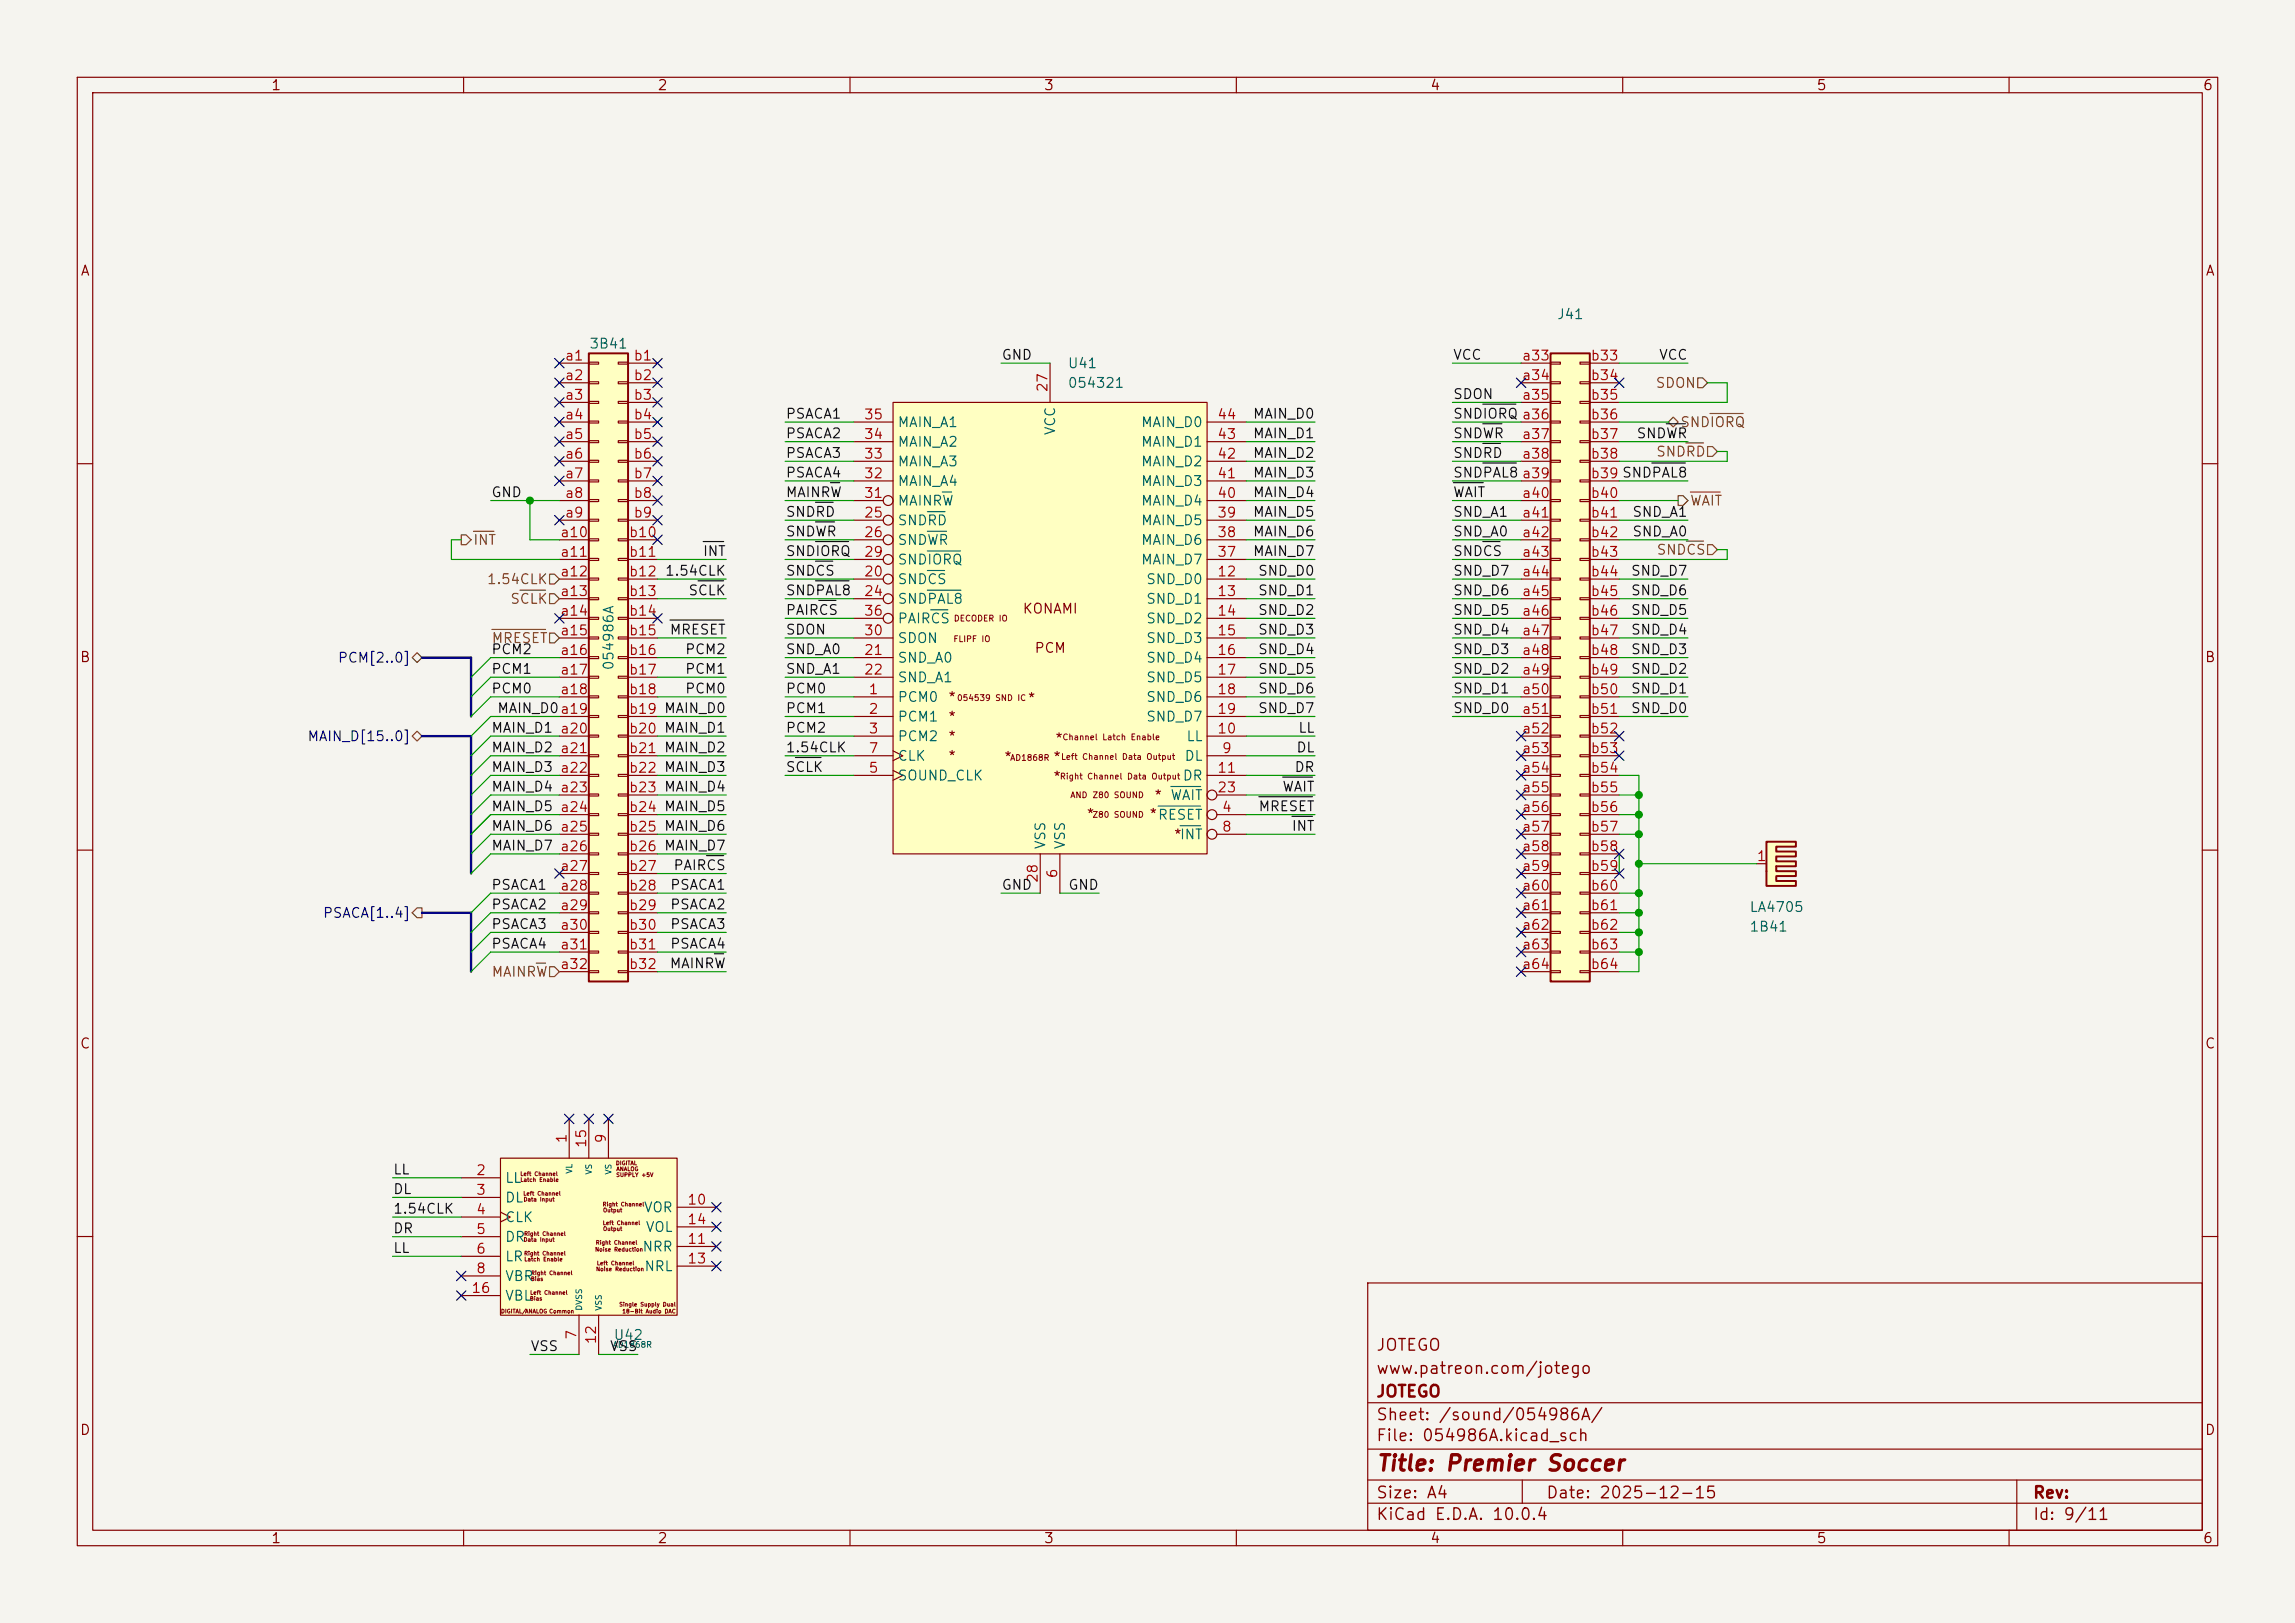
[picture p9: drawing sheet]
<svg xmlns="http://www.w3.org/2000/svg" width="297mm" height="210mm" viewBox="0 0 297 210" stroke-linecap="round" stroke-linejoin="round" font-family="sans-serif">
<defs><g id="words">
<text font-size="2" fill="#840000" x="178" y="190.8">Title: Premier Soccer</text>
<g font-size="1.5" fill="#840000">
<text x="178" y="178.2">www.patreon.com/jotego</text>
<text x="178" y="175.2">JOTEGO</text>
<text x="178" y="184.2">Sheet: /sound/054986A/</text>
<text x="178" y="181.2">JOTEGO</text>
<text x="178" y="186.9">File: 054986A.kicad_sch</text>
<text x="178" y="197.1">KiCad E.D.A. 10.0.4</text>
<text x="178" y="194.3">Size: A4</text>
<text x="200" y="194.3">Date: 2025-12-15</text>
<text x="263" y="194.3">Rev:</text>
<text x="263" y="197.1">Id: 9/11</text>
</g>
<g font-size="1.3" fill="#840000">
<text x="35" y="12">1</text>
<text x="85" y="12">2</text>
<text x="135" y="12">3</text>
<text x="185" y="12">4</text>
<text x="235" y="12">5</text>
<text x="285" y="12">6</text>
<text x="10.3" y="36">A</text>
<text x="285.3" y="36">A</text>
<text x="132.3" y="79.7">KONAMI</text>
<text x="10.3" y="86">B</text>
<text x="133.8" y="84.8">PCM</text>
<text x="285.3" y="86">B</text>
<text x="122.6" y="91.1">*</text>
<text x="122.6" y="93.7">*</text>
<text x="132.9" y="91.3">*</text>
<text x="122.6" y="96.2">*</text>
<text x="122.6" y="98.8">*</text>
<text x="129.8" y="98.9">*</text>
<text x="136.2" y="98.9">*</text>
<text x="136.2" y="101.4">*</text>
<text x="136.4" y="96.5">*</text>
<text x="140.5" y="106.3">*</text>
<text x="148.6" y="106.3">*RESET</text>
<text x="149.3" y="103.8">*</text>
<text x="151.8" y="108.9">*INT</text>
<text x="10.3" y="136">C</text>
<text x="285.3" y="136">C</text>
<text x="10.3" y="186">D</text>
<text x="285.3" y="186">D</text>
<text x="35" y="200">1</text>
<text x="85" y="200">2</text>
<text x="135" y="200">3</text>
<text x="185" y="200">4</text>
<text x="235" y="200">5</text>
<text x="285" y="200">6</text>
</g>
<g font-size="1.3" fill="#006464">
<text x="201.4" y="41.6">J41</text>
<text x="76.2" y="45.4">3B41</text>
<text x="138.1" y="48">U41</text>
<text x="138.1" y="50.5">054321</text>
<text x="116.1" y="58.1">MAIN_A2</text>
<text x="116.1" y="55.6">MAIN_A1</text>
<text x="136.9" y="56.4" transform="rotate(-90 136.9 56.4)">VCC</text>
<text x="147.6" y="58.1">MAIN_D1</text>
<text x="147.6" y="55.6">MAIN_D0</text>
<text x="116.1" y="65.7">MAINRW</text>
<text x="116.1" y="63.2">MAIN_A4</text>
<text x="116.1" y="60.7">MAIN_A3</text>
<text x="147.6" y="65.7">MAIN_D4</text>
<text x="147.6" y="63.2">MAIN_D3</text>
<text x="147.6" y="60.7">MAIN_D2</text>
<text x="116.1" y="68.3">SNDRD</text>
<text x="116.1" y="70.8">SNDWR</text>
<text x="147.6" y="70.8">MAIN_D6</text>
<text x="147.6" y="68.3">MAIN_D5</text>
<text x="116.1" y="75.9">SNDCS</text>
<text x="116.1" y="73.4">SNDIORQ</text>
<text x="147.6" y="73.4">MAIN_D7</text>
<text x="148.2" y="75.9">SND_D0</text>
<text x="116.1" y="78.4">SNDPAL8</text>
<text x="116.1" y="83.5">SDON</text>
<text x="116.1" y="81">PAIRCS</text>
<text x="148.2" y="78.4">SND_D1</text>
<text x="148.2" y="81">SND_D2</text>
<text x="148.2" y="83.5">SND_D3</text>
<text x="79.7" y="86.8" transform="rotate(-90 79.7 86.8)">054986A</text>
<text x="116.1" y="86.1">SND_A0</text>
<text x="116.1" y="88.6">SND_A1</text>
<text x="148.2" y="86.1">SND_D4</text>
<text x="148.2" y="88.6">SND_D5</text>
<text x="116.1" y="91.1">PCM0</text>
<text x="116.1" y="93.7">PCM1</text>
<text x="148.2" y="91.1">SND_D6</text>
<text x="148.2" y="93.7">SND_D7</text>
<text x="116.1" y="96.2">PCM2</text>
<text x="116.1" y="101.3">SOUND_CLK</text>
<text x="116.1" y="98.8">CLK</text>
<text x="153" y="101.3">DR</text>
<text x="153.2" y="98.8">DL</text>
<text x="153.4" y="96.2">LL</text>
<text x="151.4" y="103.8">WAIT</text>
<text x="135.6" y="110" transform="rotate(-90 135.6 110)">VSS</text>
<text x="138.1" y="110" transform="rotate(-90 138.1 110)">VSS</text>
<text x="226.3" y="118.3">LA4705</text>
<text x="226.3" y="120.9">1B41</text>
<text x="65.3" y="153.4">LL</text>
<text x="65.3" y="155.9">DL</text>
<text x="65.3" y="158.5">CLK</text>
<text x="65.3" y="161">DR</text>
<text x="83.2" y="157.2">VOR</text>
<text x="83.5" y="159.7">VOL</text>
<text x="65.3" y="163.5">LR</text>
<text x="65.3" y="166.1">VBR</text>
<text x="83" y="162.3">NRR</text>
<text x="83.3" y="164.8">NRL</text>
<text x="65.3" y="168.6">VBL</text>
<text x="79.3" y="173.7">U42</text>
</g>
<g font-size="1.3" fill="#a90000">
<text x="73" y="47">a1</text>
<text x="81.9" y="47">b1</text>
<text x="196.9" y="47">a33</text>
<text x="205.8" y="47">b33</text>
<text x="73" y="49.5">a2</text>
<text x="73" y="52">a3</text>
<text x="81.9" y="49.5">b2</text>
<text x="81.9" y="52">b3</text>
<text x="135.9" y="50.8" transform="rotate(-90 135.9 50.8)">27</text>
<text x="196.9" y="49.5">a34</text>
<text x="196.9" y="52">a35</text>
<text x="205.8" y="49.5">b34</text>
<text x="205.8" y="52">b35</text>
<text x="73" y="54.6">a4</text>
<text x="73" y="57.1">a5</text>
<text x="73" y="59.7">a6</text>
<text x="81.9" y="54.6">b4</text>
<text x="81.9" y="57.1">b5</text>
<text x="81.9" y="59.7">b6</text>
<text x="111.7" y="59.7">33</text>
<text x="111.7" y="57.1">34</text>
<text x="111.7" y="54.6">35</text>
<text x="157.4" y="59.7">42</text>
<text x="157.4" y="57.1">43</text>
<text x="157.4" y="54.6">44</text>
<text x="196.9" y="57.1">a37</text>
<text x="196.9" y="59.7">a38</text>
<text x="205.8" y="54.6">b36</text>
<text x="205.8" y="57.1">b37</text>
<text x="205.8" y="59.7">b38</text>
<text x="73" y="62.2">a7</text>
<text x="73" y="64.7">a8</text>
<text x="81.9" y="62.2">b7</text>
<text x="81.9" y="64.7">b8</text>
<text x="111.7" y="64.7">31</text>
<text x="111.7" y="62.2">32</text>
<text x="157.4" y="64.7">40</text>
<text x="157.4" y="62.2">41</text>
<text x="196.9" y="64.7">a40</text>
<text x="205.8" y="62.2">b39 SNDPAL8</text>
<text x="205.8" y="64.7">b40</text>
<text x="72.4" y="69.8">a10</text>
<text x="73" y="67.3">a9</text>
<text x="81.3" y="69.8">b10</text>
<text x="81.9" y="67.3">b9</text>
<text x="111.7" y="67.3">25</text>
<text x="111.7" y="69.8">26</text>
<text x="157.4" y="69.8">38</text>
<text x="157.4" y="67.3">39</text>
<text x="196.9" y="67.3">a41</text>
<text x="196.9" y="69.8">a42</text>
<text x="205.8" y="67.3">b41</text>
<text x="205.8" y="69.8">b42</text>
<text x="72.4" y="72.4">a11</text>
<text x="72.4" y="74.9">a12</text>
<text x="72.4" y="77.4">a13</text>
<text x="81.3" y="72.4">b11</text>
<text x="81.3" y="74.9">b12</text>
<text x="81.3" y="77.4">b13</text>
<text x="111.7" y="74.9">20</text>
<text x="111.7" y="77.4">24</text>
<text x="111.7" y="72.4">29</text>
<text x="157.4" y="74.9">12</text>
<text x="157.4" y="77.4">13</text>
<text x="157.4" y="72.4">37</text>
<text x="196.9" y="72.4">a43</text>
<text x="196.9" y="74.9">a44</text>
<text x="196.9" y="77.4">a45</text>
<text x="205.8" y="72.4">b43</text>
<text x="205.8" y="74.9">b44</text>
<text x="205.8" y="77.4">b45</text>
<text x="72.4" y="80">a14</text>
<text x="72.4" y="82.5">a15</text>
<text x="81.3" y="80">b14</text>
<text x="81.3" y="82.5">b15</text>
<text x="111.7" y="82.5">30</text>
<text x="111.7" y="80">36</text>
<text x="157.4" y="80">14</text>
<text x="157.4" y="82.5">15</text>
<text x="196.9" y="80">a46</text>
<text x="196.9" y="82.5">a47</text>
<text x="205.8" y="80">b46</text>
<text x="205.8" y="82.5">b47</text>
<text x="72.4" y="85.1">a16</text>
<text x="72.4" y="87.6">a17</text>
<text x="81.3" y="85.1">b16</text>
<text x="81.3" y="87.6">b17</text>
<text x="111.7" y="85.1">21</text>
<text x="111.7" y="87.6">22</text>
<text x="157.4" y="85.1">16</text>
<text x="157.4" y="87.6">17</text>
<text x="196.9" y="85.1">a48</text>
<text x="196.9" y="87.6">a49</text>
<text x="205.8" y="85.1">b48</text>
<text x="205.8" y="87.6">b49</text>
<text x="72.4" y="90.1">a18</text>
<text x="81.3" y="90.1">b18</text>
<text x="81.3" y="92.7">b19 MAIN_D0</text>
<text x="81.3" y="95.2">b20 MAIN_D1</text>
<text x="112.3" y="90.1">1</text>
<text x="112.3" y="92.7">2</text>
<text x="112.3" y="95.2">3</text>
<text x="157.4" y="95.2">10</text>
<text x="157.4" y="90.1">18</text>
<text x="157.4" y="92.7">19</text>
<text x="196.9" y="90.1">a50</text>
<text x="196.9" y="92.7">a51</text>
<text x="196.9" y="95.2">a52</text>
<text x="205.8" y="90.1">b50</text>
<text x="205.8" y="92.7">b51</text>
<text x="205.8" y="95.2">b52</text>
<text x="81.3" y="97.8">b21 MAIN_D2</text>
<text x="81.3" y="100.3">b22 MAIN_D3</text>
<text x="112.3" y="100.3">5</text>
<text x="112.3" y="97.8">7</text>
<text x="157.4" y="100.3">11</text>
<text x="158" y="97.8">9</text>
<text x="196.9" y="97.8">a53</text>
<text x="196.9" y="100.3">a54</text>
<text x="205.8" y="97.8">b53</text>
<text x="205.8" y="100.3">b54</text>
<text x="81.3" y="102.8">b23 MAIN_D4</text>
<text x="81.3" y="105.4">b24 MAIN_D5</text>
<text x="81.3" y="107.9">b25 MAIN_D6</text>
<text x="157.4" y="102.8">23</text>
<text x="158" y="105.4">4</text>
<text x="158" y="107.9">8</text>
<text x="196.9" y="102.8">a55</text>
<text x="196.9" y="105.4">a56</text>
<text x="196.9" y="107.9">a57</text>
<text x="205.8" y="102.8">b55</text>
<text x="205.8" y="105.4">b56</text>
<text x="205.8" y="107.9">b57</text>
<text x="72.4" y="113">a27</text>
<text x="81.3" y="110.5">b26 MAIN_D7</text>
<text x="81.3" y="113">b27</text>
<text x="137.1" y="113.7" transform="rotate(-90 137.1 113.7)">6</text>
<text x="196.9" y="110.5">a58</text>
<text x="196.9" y="113">a59</text>
<text x="205.8" y="110.5">b58</text>
<text x="205.8" y="113">b59</text>
<text x="227.3" y="111.7">1</text>
<text x="72.4" y="115.5">a28</text>
<text x="72.4" y="118.1">a29</text>
<text x="81.3" y="115.5">b28</text>
<text x="81.3" y="118.1">b29</text>
<text x="134.6" y="114.3" transform="rotate(-90 134.6 114.3)">28</text>
<text x="196.9" y="115.5">a60</text>
<text x="196.9" y="118.1">a61</text>
<text x="205.8" y="115.5">b60</text>
<text x="205.8" y="118.1">b61</text>
<text x="72.4" y="120.6">a30</text>
<text x="72.4" y="123.2">a31</text>
<text x="72.4" y="125.7">a32</text>
<text x="81.3" y="120.6">b30</text>
<text x="81.3" y="123.2">b31</text>
<text x="81.3" y="125.7">b32</text>
<text x="196.9" y="120.6">a62</text>
<text x="196.9" y="123.2">a63</text>
<text x="196.9" y="125.7">a64</text>
<text x="205.8" y="120.6">b62</text>
<text x="205.8" y="123.2">b63</text>
<text x="205.8" y="125.7">b64</text>
<text x="73.6" y="148" transform="rotate(-90 73.6 148)">1</text>
<text x="76.2" y="148.6" transform="rotate(-90 76.2 148.6)">15</text>
<text x="78.7" y="148" transform="rotate(-90 78.7 148)">9</text>
<text x="61.5" y="152.4">2</text>
<text x="61.5" y="154.9">3</text>
<text x="61.5" y="157.5">4</text>
<text x="61.5" y="160">5</text>
<text x="88.9" y="156.2">10</text>
<text x="88.9" y="161.3">11</text>
<text x="88.9" y="158.7">14</text>
<text x="60.9" y="167.6">16</text>
<text x="61.5" y="162.5">6</text>
<text x="61.5" y="165.1">8</text>
<text x="88.9" y="163.8">13</text>
<text x="74.9" y="173.4" transform="rotate(-90 74.9 173.4)">7</text>
<text x="77.4" y="174" transform="rotate(-90 77.4 174)">12</text>
</g>
<g font-size="1.3" fill="#0f0f0f">
<text x="129.5" y="46.9">GND</text>
<text x="188" y="46.9">VCC</text>
<text x="214.6" y="46.9">VCC</text>
<text x="188" y="51.9">SDON</text>
<text x="101.6" y="54.5">PSACA1</text>
<text x="101.6" y="59.6">PSACA3</text>
<text x="101.6" y="57">PSACA2</text>
<text x="162.1" y="57">MAIN_D1</text>
<text x="162.1" y="59.6">MAIN_D2</text>
<text x="162.1" y="54.5">MAIN_D0</text>
<text x="188" y="59.6">SNDRD</text>
<text x="188" y="54.5">SNDIORQ a36</text>
<text x="188" y="57">SNDWR</text>
<text x="211.7" y="57">SNDWR</text>
<text x="63.5" y="64.6">GND</text>
<text x="101.6" y="64.6">MAINRW</text>
<text x="101.6" y="62.1">PSACA4</text>
<text x="162.1" y="62.1">MAIN_D3</text>
<text x="162.1" y="64.6">MAIN_D4</text>
<text x="188" y="62.1">SNDPAL8 a39</text>
<text x="188" y="64.6">WAIT</text>
<text x="101.6" y="69.7">SNDWR</text>
<text x="101.6" y="67.2">SNDRD</text>
<text x="162.1" y="69.7">MAIN_D6</text>
<text x="162.1" y="67.2">MAIN_D5</text>
<text x="188" y="69.7">SND_A0</text>
<text x="188" y="67.2">SND_A1</text>
<text x="211.2" y="67.2">SND_A1</text>
<text x="211.2" y="69.7">SND_A0</text>
<text x="86" y="74.8">1.54CLK</text>
<text x="89" y="77.3">SCLK</text>
<text x="90.9" y="72.3">INT</text>
<text x="101.6" y="77.3">SNDPAL8</text>
<text x="101.6" y="72.3">SNDIORQ</text>
<text x="101.6" y="74.8">SNDCS</text>
<text x="162.1" y="72.3">MAIN_D7</text>
<text x="162.7" y="77.3">SND_D1</text>
<text x="162.7" y="74.8">SND_D0</text>
<text x="188" y="77.3">SND_D6</text>
<text x="188" y="72.3">SNDCS</text>
<text x="188" y="74.8">SND_D7</text>
<text x="211" y="74.8">SND_D7</text>
<text x="211" y="77.3">SND_D6</text>
<text x="86.6" y="82.4">MRESET</text>
<text x="101.6" y="79.9">PAIRCS</text>
<text x="101.6" y="82.4">SDON</text>
<text x="162.7" y="79.9">SND_D2</text>
<text x="162.7" y="82.4">SND_D3</text>
<text x="188" y="79.9">SND_D5</text>
<text x="188" y="82.4">SND_D4</text>
<text x="211" y="79.9">SND_D5</text>
<text x="211" y="82.4">SND_D4</text>
<text x="63.5" y="85">PCM2</text>
<text x="63.5" y="87.5">PCM1</text>
<text x="88.6" y="85">PCM2</text>
<text x="88.6" y="87.5">PCM1</text>
<text x="101.6" y="87.5">SND_A1</text>
<text x="101.6" y="85">SND_A0</text>
<text x="162.7" y="85">SND_D4</text>
<text x="162.7" y="87.5">SND_D5</text>
<text x="188" y="85">SND_D3</text>
<text x="188" y="87.5">SND_D2</text>
<text x="211" y="85">SND_D3</text>
<text x="211" y="87.5">SND_D2</text>
<text x="63.5" y="95.1">MAIN_D1 a20</text>
<text x="63.5" y="90">PCM0</text>
<text x="64.3" y="92.6">MAIN_D0a19</text>
<text x="88.6" y="90">PCM0</text>
<text x="101.6" y="95.1">PCM2</text>
<text x="101.6" y="92.6">PCM1</text>
<text x="101.6" y="90">PCM0</text>
<text x="162.7" y="92.6">SND_D7</text>
<text x="162.7" y="90">SND_D6</text>
<text x="167.9" y="95.1">LL</text>
<text x="188" y="92.6">SND_D0</text>
<text x="188" y="90">SND_D1</text>
<text x="211" y="90">SND_D1</text>
<text x="211" y="92.6">SND_D0</text>
<text x="63.5" y="100.2">MAIN_D3 a22</text>
<text x="63.5" y="97.7">MAIN_D2 a21</text>
<text x="101.6" y="97.7">1.54CLK</text>
<text x="101.6" y="100.2">SCLK</text>
<text x="167.4" y="100.2">DR</text>
<text x="167.7" y="97.7">DL</text>
<text x="63.5" y="105.3">MAIN_D5 a24</text>
<text x="63.5" y="107.8">MAIN_D6 a25</text>
<text x="63.5" y="102.7">MAIN_D4 a23</text>
<text x="162.8" y="105.3">MRESET</text>
<text x="165.9" y="102.7">WAIT</text>
<text x="167.1" y="107.8">INT</text>
<text x="63.5" y="110.4">MAIN_D7 a26</text>
<text x="87.1" y="112.9">PAIRCS</text>
<text x="63.5" y="118">PSACA2</text>
<text x="63.5" y="115.4">PSACA1</text>
<text x="86.6" y="118">PSACA2</text>
<text x="86.6" y="115.4">PSACA1</text>
<text x="129.5" y="115.4">GND</text>
<text x="138.2" y="115.4">GND</text>
<text x="63.5" y="123.1">PSACA4</text>
<text x="63.5" y="120.5">PSACA3</text>
<text x="86.6" y="125.6">MAINRW</text>
<text x="86.6" y="120.5">PSACA3</text>
<text x="86.6" y="123.1">PSACA4</text>
<text x="50.8" y="154.8">DL</text>
<text x="50.8" y="152.3">LL</text>
<text x="50.8" y="159.9">DR</text>
<text x="50.8" y="157.4">1.54CLK</text>
<text x="50.8" y="162.4">LL</text>
<text x="68.6" y="175.1">VSS</text>
<text x="78.8" y="175.1">VSS</text>
</g>
<g font-size="1.3" fill="#725600">
<text x="214.2" y="50.5">SDON</text>
<text x="214.2" y="59.4">SNDRD</text>
<text x="217.4" y="55.6">SNDIORQ</text>
<text x="218.6" y="65.7">WAIT</text>
<text x="61.2" y="70.8">INT</text>
<text x="62.9" y="75.9">1.54CLK</text>
<text x="214.3" y="72.1">SNDCS</text>
<text x="63.5" y="83.5">MRESET</text>
<text x="65.9" y="78.4">SCLK</text>
<text x="63.5" y="126.7">MAINRW</text>
</g>
<g font-size="1.3" fill="#000084">
<text x="43.6" y="86.1">PCM[2..0]</text>
<text x="39.7" y="96.2">MAIN_D[15..0]</text>
<text x="41.7" y="119.1">PSACA[1..4]</text>
</g>
<g font-size=".8" fill="#840000">
<text x="123.3" y="83.3">FLIPF IO</text>
<text x="123.4" y="80.6">DECODER IO</text>
<text x="123.8" y="90.9">054539 SND IC</text>
<text x="137.4" y="96">Channel Latch Enable</text>
<text x="130.7" y="98.6">AD1868R</text>
<text x="137.1" y="101">Right Channel Data Output</text>
<text x="137.2" y="98.5">Left Channel Data Output</text>
<text x="138.4" y="103.5">AND Z80 SOUND</text>
<text x="141.3" y="106">Z80 SOUND</text>
</g>
<g font-size=".8" fill="#006464">
<text x="74.2" y="151.9" transform="rotate(-90 74.2 151.9)">VL</text>
<text x="76.8" y="152.1" transform="rotate(-90 76.8 152.1)">VS</text>
<text x="79.3" y="152.1" transform="rotate(-90 79.3 152.1)">VS</text>
<text x="75.5" y="169.7" transform="rotate(-90 75.5 169.7)">DVSS</text>
<text x="78.1" y="169.7" transform="rotate(-90 78.1 169.7)">VSS</text>
<text x="79.2" y="174.6">AD1868R</text>
</g>
<g font-size=".5" fill="#840000">
<text x="67.3" y="152.3">Left Channel</text>
<text x="67.3" y="153">Latch Enable</text>
<text x="67.7" y="154.8">Left Channel</text>
<text x="67.7" y="155.6">Data Input</text>
<text x="79.6" y="150.9">DIGITAL</text>
<text x="79.7" y="152.4">SUPPLY +5V</text>
<text x="79.7" y="151.6">ANALOG</text>
<text x="67.7" y="160.8">Data Input</text>
<text x="67.8" y="160">Right Channel</text>
<text x="77" y="161.2">Right Channel</text>
<text x="77.9" y="156.2">Right Channel</text>
<text x="77.9" y="158.6">Left Channel</text>
<text x="78" y="157">Output</text>
<text x="78" y="159.4">Output</text>
<text x="67.8" y="162.6">Right Channel</text>
<text x="67.8" y="163.3">Latch Enable</text>
<text x="68.5" y="167.6">Left Channel</text>
<text x="68.6" y="165.9">Bias</text>
<text x="68.7" y="165.1">Right Channel</text>
<text x="77" y="162.1">Noise Reduction</text>
<text x="77.1" y="164.6">Noise Reduction</text>
<text x="77.2" y="163.8">Left Channel</text>
<text x="64.8" y="170.1">DIGITAL/ANALOG Common</text>
<text x="68.5" y="168.4">Bias</text>
<text x="80.1" y="169.2">Single Supply Dual</text>
<text x="80.5" y="170.1">18-Bit Audio DAC</text>
</g>
</g></defs>
<path d="M0 0h297v210h-297z" fill="#f5f4ef" stroke="#f5f4ef" stroke-width=".13"/>
<g fill="none" stroke="#840000" stroke-width=".15">
<path d="M10 10h277v190h-277zM12 12h273v186h-273zM60 10v2M110 10v2M160 10v2M210 10v2M260 10v2M10 60h2M285 60h2M10 110h2M285 110h2M10 160h2"/>
<path d="M177 166h108v32h-108zM285 160h2M60 198v2M110 198v2M160 198v2M177 194.5h108M177 191.5h108M177 187.5h108M177 181.5h108M197 191.5v3M210 198v2M260 198v2"/>
<path d="M261 191.5v6.5"/>
</g>
<path d="M115.6 52.1h40.6v58.4h-40.6z" fill="#ffffc2"/>
<g fill="none" stroke="#840000" stroke-width=".15">
<path d="M110.5 59.7h5.1M110.5 57.2h5.1M110.5 54.6h5.1M115.6 52.1h40.6v58.4h-40.6zM135.9 47v5.1M156.2 59.7h5.1M156.2 57.2h5.1M156.2 54.6h5.1M110.5 74.9h3.8M110.5 77.5h3.8M110.5 67.3h3.8M110.5 69.9h3.8"/>
<path d="M110.5 72.4h3.8M110.5 64.8h3.8M110.5 62.2h5.1M156.2 74.9h5.1M156.2 77.5h5.1M156.2 67.3h5.1M156.2 69.9h5.1M156.2 72.4h5.1M156.2 64.8h5.1M156.2 62.2h5.1M110.5 90.2h5.1M110.5 92.7h5.1"/>
<path d="M110.5 95.3h5.1M110.5 97.8h5.1M110.5 80h3.8M110.5 82.6h5.1M110.5 85.1h5.1M110.5 87.6h5.1M115.6 99.7l1.2 .6-1.2 .7M115.6 97.2l1.2 .6-1.2 .6M156.2 90.2h5.1M156.2 92.7h5.1M156.2 95.3h5.1M156.2 97.8h5.1"/>
<path d="M156.2 80h5.1M156.2 82.6h5.1M156.2 85.1h5.1M156.2 87.6h5.1M110.5 100.3h5.1M134.6 110.5v5.1M137.2 110.5v5.1M156.2 100.3h5.1M157.5 105.4h3.8M157.5 108h3.8M157.5 102.9h3.8"/>
<circle cx="114.9" cy="67.3" r=".63"/>
<circle cx="114.9" cy="69.8" r=".63"/>
<circle cx="114.9" cy="74.9" r=".63"/>
<circle cx="114.9" cy="64.8" r=".63"/>
<circle cx="114.9" cy="72.4" r=".63"/>
<circle cx="114.9" cy="77.5" r=".63"/>
<circle cx="114.9" cy="80" r=".63"/>
<circle cx="156.8" cy="102.9" r=".63"/>
<circle cx="156.8" cy="107.9" r=".63"/>
<circle cx="156.8" cy="105.4" r=".63"/>
</g>
<path d="M120 73.8h2.2M120 76.4h4.4M120 66.2h2.3M120 68.7h2.5M120 71.3h4.3M120.4 78.9h2.3M122 63.7h1.1M149.9 104.3h5.5M151.5 101.8h3.9M152.7 106.8h2.7" fill="none" stroke="#006464" stroke-width=".15"/>
<path d="M200.7 45.7h5v81.3h-5z" fill="#ffffc2"/>
<path d="M200.7 45.7h5v81.3h-5z" fill="none" stroke="#840000" stroke-width=".25"/>
<g fill="none" stroke="#840000" stroke-width=".15">
<path d="M196.8 47h3.9M196.8 49.5h3.9M196.8 52.1h3.9M196.8 54.6h3.9M196.8 57.2h3.9M196.8 59.7h3.9M200.7 46.9h1.2v.2h-1.2zM200.7 49.4h1.2v.3h-1.2zM200.7 51.9h1.2v.3h-1.2zM200.7 54.5h1.2v.2h-1.2zM200.7 57h1.2v.3h-1.2zM200.7 59.6h1.2v.2h-1.2z"/>
<path d="M204.5 46.9h1.2v.2h-1.2zM204.5 49.4h1.2v.3h-1.2zM204.5 51.9h1.2v.3h-1.2zM204.5 54.5h1.2v.2h-1.2zM204.5 57h1.2v.3h-1.2zM204.5 59.6h1.2v.2h-1.2zM205.7 47h3.8M205.7 49.5h3.8M205.7 52.1h3.8M205.7 54.6h3.8M205.7 57.2h3.8M205.7 59.7h3.8"/>
<path d="M196.8 62.2h3.9M196.8 64.8h3.9M196.8 67.3h3.9M196.8 69.9h3.9M196.8 72.4h3.9M196.8 74.9h3.9M196.8 77.5h3.9M200.7 62.1h1.2v.3h-1.2zM200.7 64.6h1.2v.3h-1.2zM200.7 67.2h1.2v.2h-1.2zM200.7 69.7h1.2v.3h-1.2zM200.7 72.3h1.2v.2h-1.2z"/>
<path d="M200.7 74.8h1.2v.3h-1.2zM200.7 77.3h1.2v.3h-1.2zM200.7 79.9h1.2v.2h-1.2zM204.5 62.1h1.2v.3h-1.2zM204.5 64.6h1.2v.3h-1.2zM204.5 67.2h1.2v.2h-1.2zM204.5 69.7h1.2v.3h-1.2zM204.5 72.3h1.2v.2h-1.2zM204.5 74.8h1.2v.3h-1.2zM204.5 77.3h1.2v.3h-1.2zM204.5 79.9h1.2v.2h-1.2zM205.7 62.2h3.8"/>
<path d="M205.7 64.8h3.8M205.7 67.3h3.8M205.7 69.9h3.8M205.7 72.4h3.8M205.7 74.9h3.8M205.7 77.5h3.8M196.8 80h3.9M196.8 82.6h3.9M196.8 85.1h3.9M196.8 87.6h3.9M196.8 90.2h3.9M196.8 92.7h3.9"/>
<path d="M196.8 95.3h3.9M196.8 97.8h3.9M200.7 82.4h1.2v.3h-1.2zM200.7 85h1.2v.2h-1.2zM200.7 87.5h1.2v.3h-1.2zM200.7 90h1.2v.3h-1.2zM200.7 92.6h1.2v.2h-1.2zM200.7 95.1h1.2v.3h-1.2zM200.7 97.7h1.2v.2h-1.2zM204.5 82.4h1.2v.3h-1.2zM204.5 85h1.2v.2h-1.2zM204.5 87.5h1.2v.3h-1.2z"/>
<path d="M204.5 90h1.2v.3h-1.2zM204.5 92.6h1.2v.2h-1.2zM204.5 95.1h1.2v.3h-1.2zM204.5 97.7h1.2v.2h-1.2zM205.7 80h3.8M205.7 82.6h3.8M205.7 85.1h3.8M205.7 87.6h3.8M205.7 90.2h3.8M205.7 92.7h3.8M205.7 95.3h3.8M205.7 97.8h3.8"/>
<path d="M196.8 100.3h3.9M196.8 102.9h3.9M196.8 105.4h3.9M196.8 108h3.9M196.8 110.5h3.9M196.8 113h3.9M196.8 115.6h3.9M196.8 118.1h3.9M200.7 100.2h1.2v.3h-1.2zM200.7 102.7h1.2v.3h-1.2zM200.7 105.3h1.2v.2h-1.2zM200.7 107.8h1.2v.3h-1.2z"/>
<path d="M200.7 110.4h1.2v.2h-1.2zM200.7 112.9h1.2v.3h-1.2zM200.7 115.4h1.2v.3h-1.2zM200.7 118h1.2v.2h-1.2zM204.5 100.2h1.2v.3h-1.2zM204.5 102.7h1.2v.3h-1.2zM204.5 105.3h1.2v.2h-1.2zM204.5 107.8h1.2v.3h-1.2zM204.5 110.4h1.2v.2h-1.2zM204.5 112.9h1.2v.3h-1.2zM204.5 115.4h1.2v.3h-1.2zM204.5 118h1.2v.2h-1.2z"/>
<path d="M205.7 100.3h3.8M205.7 102.9h3.8M205.7 105.4h3.8M205.7 108h3.8M205.7 110.5h3.8M205.7 113h3.8M205.7 115.6h3.8M205.7 118.1h3.8M196.8 120.7h3.9M196.8 123.2h3.9M196.8 125.7h3.9M200.7 120.5h1.2v.3h-1.2z"/>
<path d="M200.7 123.1h1.2v.2h-1.2zM200.7 125.6h1.2v.3h-1.2zM204.5 120.5h1.2v.3h-1.2zM204.5 123.1h1.2v.2h-1.2zM204.5 125.6h1.2v.3h-1.2zM205.7 120.7h3.8M205.7 123.2h3.8M205.7 125.7h3.8"/>
</g>
<g fill="#ffffc2">
<path d="M228.6 112.7l1.3-.6v.6h2.5v.7h-2.5v.6h2.5v.6h-3.8z"/>
<path d="M228.6 108.9h3.8v.7h-2.5v.6h2.5v.6h-2.5v.7h2.5v.6h-2.5l-1.3 .6z"/>
</g>
<path d="M228.6 108.9h3.8v.7h-2.5v.6h2.5v.6h-2.5v.7h2.5v.6h-2.5v.6h2.5v.7h-2.5v.6h2.5v.6h-3.8z" fill="none" stroke="#840000" stroke-width=".25"/>
<path d="M227.3 111.8h1.3" fill="none" stroke="#840000" stroke-width=".15"/>
<path d="M76.2 45.7h5.1v81.3h-5.1z" fill="#ffffc2"/>
<path d="M76.2 45.7h5.1v81.3h-5.1z" fill="none" stroke="#840000" stroke-width=".25"/>
<g fill="none" stroke="#840000" stroke-width=".15">
<path d="M72.4 47h3.8M72.4 49.5h3.8M72.4 52.1h3.8M72.4 54.6h3.8M72.4 57.2h3.8M72.4 59.7h3.8M76.2 46.9h1.3v.2h-1.3zM76.2 49.4h1.3v.3h-1.3zM76.2 51.9h1.3v.3h-1.3zM76.2 54.5h1.3v.2h-1.3zM76.2 57h1.3v.3h-1.3zM76.2 59.6h1.3v.2h-1.3z"/>
<path d="M80 46.9h1.3v.2h-1.3zM80 49.4h1.3v.3h-1.3zM80 51.9h1.3v.3h-1.3zM80 54.5h1.3v.2h-1.3zM80 57h1.3v.3h-1.3zM80 59.6h1.3v.2h-1.3zM81.3 47h3.8M81.3 49.5h3.8M81.3 52.1h3.8M81.3 54.6h3.8M81.3 57.2h3.8M81.3 59.7h3.8"/>
<path d="M72.4 62.2h3.8M72.4 64.8h3.8M72.4 67.3h3.8M72.4 69.9h3.8M72.4 72.4h3.8M72.4 74.9h3.8M72.4 77.5h3.8M76.2 62.1h1.3v.3h-1.3zM76.2 64.6h1.3v.3h-1.3zM76.2 67.2h1.3v.2h-1.3zM76.2 69.7h1.3v.3h-1.3zM76.2 72.3h1.3v.2h-1.3z"/>
<path d="M76.2 74.8h1.3v.3h-1.3zM76.2 77.3h1.3v.3h-1.3zM76.2 79.9h1.3v.2h-1.3zM80 62.1h1.3v.3h-1.3zM80 64.6h1.3v.3h-1.3zM80 67.2h1.3v.2h-1.3zM80 69.7h1.3v.3h-1.3zM80 72.3h1.3v.2h-1.3zM80 74.8h1.3v.3h-1.3zM80 77.3h1.3v.3h-1.3zM80 79.9h1.3v.2h-1.3zM81.3 62.2h3.8"/>
<path d="M81.3 64.8h3.8M81.3 67.3h3.8M81.3 69.9h3.8M81.3 72.4h3.8M81.3 74.9h3.8M81.3 77.5h3.8M72.4 80h3.8M72.4 82.6h3.8M72.4 85.1h3.8M72.4 87.6h3.8M72.4 90.2h3.8M72.4 92.7h3.8"/>
<path d="M72.4 95.3h3.8M72.4 97.8h3.8M76.2 82.4h1.3v.3h-1.3zM76.2 85h1.3v.2h-1.3zM76.2 87.5h1.3v.3h-1.3zM76.2 90h1.3v.3h-1.3zM76.2 92.6h1.3v.2h-1.3zM76.2 95.1h1.3v.3h-1.3zM76.2 97.7h1.3v.2h-1.3zM80 82.4h1.3v.3h-1.3zM80 85h1.3v.2h-1.3zM80 87.5h1.3v.3h-1.3z"/>
<path d="M80 90h1.3v.3h-1.3zM80 92.6h1.3v.2h-1.3zM80 95.1h1.3v.3h-1.3zM80 97.7h1.3v.2h-1.3zM81.3 80h3.8M81.3 82.6h3.8M81.3 85.1h3.8M81.3 87.6h3.8M81.3 90.2h3.8M81.3 92.7h3.8M81.3 95.3h3.8M81.3 97.8h3.8"/>
<path d="M72.4 100.3h3.8M72.4 102.9h3.8M72.4 105.4h3.8M72.4 108h3.8M72.4 110.5h3.8M72.4 113h3.8M72.4 115.6h3.8M72.4 118.1h3.8M76.2 100.2h1.3v.3h-1.3zM76.2 102.7h1.3v.3h-1.3zM76.2 105.3h1.3v.2h-1.3zM76.2 107.8h1.3v.3h-1.3z"/>
<path d="M76.2 110.4h1.3v.2h-1.3zM76.2 112.9h1.3v.3h-1.3zM76.2 115.4h1.3v.3h-1.3zM76.2 118h1.3v.2h-1.3zM80 100.2h1.3v.3h-1.3zM80 102.7h1.3v.3h-1.3zM80 105.3h1.3v.2h-1.3zM80 107.8h1.3v.3h-1.3zM80 110.4h1.3v.2h-1.3zM80 112.9h1.3v.3h-1.3zM80 115.4h1.3v.3h-1.3zM80 118h1.3v.2h-1.3z"/>
<path d="M81.3 100.3h3.8M81.3 102.9h3.8M81.3 105.4h3.8M81.3 108h3.8M81.3 110.5h3.8M81.3 113h3.8M81.3 115.6h3.8M81.3 118.1h3.8M72.4 120.7h3.8M72.4 123.2h3.8M72.4 125.7h3.8M76.2 120.5h1.3v.3h-1.3z"/>
<path d="M76.2 123.1h1.3v.2h-1.3zM76.2 125.6h1.3v.3h-1.3zM80 120.5h1.3v.3h-1.3zM80 123.1h1.3v.2h-1.3zM80 125.6h1.3v.3h-1.3zM81.3 120.7h3.8M81.3 123.2h3.8M81.3 125.7h3.8"/>
</g>
<path d="M64.8 149.9h22.8v20.3h-22.8z" fill="#ffffc2"/>
<g fill="none" stroke="#840000" stroke-width=".15">
<path d="M59.7 152.4h5.1M59.7 154.9h5.1M59.7 157.5h5.1M64.8 149.9h22.8v20.3h-22.8zM64.8 156.8l1.2 .7-1.2 .6M73.7 144.8v5.1M76.2 144.8v5.1M78.7 144.8v5.1M87.6 156.2h5.1M87.6 158.8h5.1M59.7 160h5.1M59.7 162.6h5.1"/>
<path d="M59.7 165.1h5.1M59.7 167.6h5.1M74.9 170.2v5.1M77.5 170.2v5.1M87.6 161.3h5.1M87.6 163.8h5.1"/>
</g>
<g fill="none" stroke="#725600" stroke-width=".15">
<path d="M215.9 54.6l.6-.6 .7 .6-.7 .6zM218.2 57.3h2.3M219.7 48.9h.6l.7 .6-.7 .7h-.6zM221 57.8h.6l.6 .6-.6 .7h-.6zM221.3 53.5h4.3M59.7 69.2h.6l.7 .7-.7 .6h-.6zM61.3 68.7h2.6M67.3 76.4h3.3M71.1 74.3h.7l.6 .6-.6 .7h-.7zM71.1 76.8h.7l.6 .7-.6 .6h-.7zM217.2 64.1h.6l.6 .7-.6 .6h-.6zM218.2 70h2.3"/>
<path d="M218.8 63.7h3.8M221 70.5h.6l.6 .6-.6 .7h-.6zM53.3 95.3l.7-.7 .6 .7-.6 .6zM53.3 85.1l.7-.6 .6 .6-.6 .6zM63.7 81.4h6.9M71.1 81.9h.7l.6 .7-.6 .6h-.7zM54 117.5h.6v1.2h-.6l-.7-.6zM69.4 124.6h1.2M71.1 125.1h.7l.6 .6-.6 .7h-.7z"/>
</g>
<g fill="none" stroke="#0f0f0f" stroke-width=".15">
<path d="M191.9 57.4h2.3M191.9 59.9h4.3M191.9 52.3h4.3M191.9 54.8h2.5M213.8 59.9h4.3M215.6 54.8h2.5M90.3 75.2h3.3M91 70.1h2.6M105.5 75.2h4.4M105.5 67.5h2.5M105.5 70.1h4.3M105.5 65h2.3"/>
<path d="M105.5 72.6h2.3M106 77.7h2.2M107.5 62.5h1.2M188.1 62.5h3.8M191.9 70.1h2.2M86.7 80.2h6.9M102.9 98h3.4M91.4 110.7h2.2M162.9 103.1h6.9M166 100.6h3.8M167.2 105.6h2.6M92.5 123.4h1.1"/>
</g>
<path d="M54.6 85.1h6.4v7.6M54.6 95.3h6.4v17.7M54.6 118.1h6.4v7.6" fill="none" stroke="#000084" stroke-width=".3"/>
<g fill="none" stroke="#009600" stroke-width=".15">
<path d="M101.6 59.7h8.9M101.6 57.2h8.9M101.6 54.6h8.9M129.5 47h6.4M161.3 59.7h8.9M161.3 57.2h8.9M161.3 54.6h8.9M188 59.7h8.8M188 47h8.8M188 57.2h8.8M188 52.1h8.8M188 54.6h8.8"/>
<path d="M209.5 47h8.9M209.5 57.2h8.9M209.5 54.6h6.4M221 49.5h2.5v2.6h-14M222.2 58.4h1.3v1.3h-14M59.7 69.9h-1.3v2.5h14M63.5 64.8h8.9M68.6 64.8v5.1h3.8M85.1 72.4h8.9M85.1 77.5h8.9M85.1 74.9h8.9M101.6 72.4h8.9"/>
<path d="M101.6 64.8h8.9M101.6 69.9h8.9M101.6 77.5h8.9M101.6 74.9h8.9M101.6 62.2h8.9M101.6 67.3h8.9M161.3 72.4h8.9M161.3 64.8h8.9M161.3 69.9h8.9M161.3 77.5h8.9M161.3 74.9h8.9M161.3 62.2h8.9"/>
<path d="M161.3 67.3h8.9M188 72.4h8.8M188 64.8h8.8M188 69.9h8.8M188 77.5h8.8M188 74.9h8.8M188 62.2h8.8M188 67.3h8.8M209.5 64.8h7.7M209.5 69.9h8.9M209.5 77.5h8.9M209.5 74.9h8.9"/>
<path d="M209.5 62.2h8.9M209.5 67.3h8.9M222.2 71.1h1.3v1.3h-14M72.4 95.3h-8.9l-2.5 2.5M72.4 97.8h-8.9l-2.5 2.5M72.4 87.6h-8.9l-2.5 2.6M72.4 85.1h-8.9l-2.5 2.5M72.4 90.2h-8.9l-2.5 2.5M72.4 92.7h-8.9l-2.5 2.6M85.1 95.3h8.9M85.1 97.8h8.9M85.1 87.6h8.9"/>
<path d="M85.1 82.6h8.9M85.1 85.1h8.9M85.1 90.2h8.9M85.1 92.7h8.9M101.6 80h8.9M101.6 95.3h8.9M101.6 97.8h8.9M101.6 87.6h8.9M101.6 82.6h8.9M101.6 85.1h8.9M101.6 90.2h8.9M101.6 92.7h8.9"/>
<path d="M161.3 80h8.9M161.3 95.3h8.9M161.3 97.8h8.9M161.3 87.6h8.9M161.3 82.6h8.9M161.3 85.1h8.9M161.3 90.2h8.9M161.3 92.7h8.9M188 80h8.8M188 87.6h8.8M188 82.6h8.8M188 85.1h8.8"/>
<path d="M188 90.2h8.8M188 92.7h8.8M209.5 80h8.9M209.5 87.6h8.9M209.5 82.6h8.9M209.5 85.1h8.9M209.5 90.2h8.9M209.5 92.7h8.9M72.4 108h-8.9l-2.5 2.5M72.4 100.3h-8.9l-2.5 2.6M72.4 118.1h-8.9l-2.5 2.6M72.4 115.6h-8.9l-2.5 2.5"/>
<path d="M72.4 110.5h-8.9l-2.5 2.5M72.4 105.4h-8.9l-2.5 2.6M72.4 102.9h-8.9l-2.5 2.5M85.1 108h8.9M85.1 100.3h8.9M85.1 118.1h8.9M85.1 115.6h8.9M85.1 110.5h8.9M85.1 113h8.9M85.1 105.4h8.9M85.1 102.9h8.9M101.6 100.3h8.9"/>
<path d="M129.5 115.6h5.1M137.2 115.6h5M161.3 108h8.9M161.3 100.3h8.9M161.3 105.4h8.9M161.3 102.9h8.9M209.5 108h2.6M209.5 100.3h2.6v25.4h-2.6M209.5 118.1h2.6M209.5 115.6h2.6M209.5 105.4h2.6M209.5 102.9h2.6"/>
<path d="M209.5 110.5v2.5M212.1 111.8h15.2M72.4 123.2h-8.9l-2.5 2.5M72.4 120.7h-8.9l-2.5 2.5M85.1 123.2h8.9M85.1 120.7h8.9M85.1 125.7h8.9M209.5 123.2h2.6M209.5 120.7h2.6M50.8 152.4h8.9M50.8 157.5h8.9M50.8 154.9h8.9"/>
<path d="M50.8 160h8.9M50.8 162.6h8.9M68.6 175.3h6.3M77.5 175.3h5"/>
</g>
<g fill="none" stroke="#000084" stroke-width=".15">
<path d="M71.8 59.1l1.2 1.2M71.8 46.4l1.2 1.2M71.8 54l1.2 1.2M71.8 51.5l1.2 1.2M71.8 56.5l1.2 1.3M71.8 48.9l1.2 1.2M73 59.1l-1.2 1.2M73 46.4l-1.2 1.2M73 54l-1.2 1.2M73 56.5l-1.2 1.3M73 51.5l-1.2 1.2M73 48.9l-1.2 1.2"/>
<path d="M84.5 59.1l1.2 1.2M84.5 46.4l1.2 1.2M84.5 48.9l1.2 1.2M84.5 56.5l1.2 1.3M84.5 51.5l1.2 1.2M84.5 54l1.2 1.2M85.7 46.4l-1.2 1.2M85.7 48.9l-1.2 1.2M85.7 56.5l-1.2 1.3M85.7 51.5l-1.2 1.2M85.7 59.1l-1.2 1.2M85.7 54l-1.2 1.2"/>
<path d="M196.2 48.9l1.3 1.2M197.5 48.9l-1.3 1.2M208.9 48.9l1.3 1.2M210.2 48.9l-1.3 1.2M71.8 61.6l1.2 1.2M71.8 79.4l1.2 1.2M71.8 66.7l1.2 1.2M73 61.6l-1.2 1.2M73 66.7l-1.2 1.2M73 79.4l-1.2 1.2M84.5 64.2l1.2 1.2M84.5 61.6l1.2 1.2"/>
<path d="M84.5 69.2l1.2 1.3M84.5 66.7l1.2 1.2M84.5 79.4l1.2 1.2M85.7 64.2l-1.2 1.2M85.7 61.6l-1.2 1.2M85.7 69.2l-1.2 1.3M85.7 66.7l-1.2 1.2M85.7 79.4l-1.2 1.2M196.2 99.7l1.3 1.2M196.2 94.6l1.3 1.3M196.2 97.2l1.3 1.2M197.5 94.6l-1.3 1.3"/>
<path d="M197.5 99.7l-1.3 1.2M197.5 97.2l-1.3 1.2M208.9 94.6l1.3 1.3M208.9 97.2l1.3 1.2M210.2 94.6l-1.3 1.3M210.2 97.2l-1.3 1.2M71.8 112.4l1.2 1.2M73 112.4l-1.2 1.2M196.2 109.9l1.3 1.2M196.2 107.3l1.3 1.3M196.2 102.3l1.3 1.2M196.2 104.8l1.3 1.2"/>
<path d="M196.2 115l1.3 1.2M196.2 112.4l1.3 1.2M196.2 117.5l1.3 1.2M197.5 107.3l-1.3 1.3M197.5 109.9l-1.3 1.2M197.5 102.3l-1.3 1.2M197.5 104.8l-1.3 1.2M197.5 115l-1.3 1.2M197.5 112.4l-1.3 1.2M197.5 117.5l-1.3 1.2M208.9 112.4l1.3 1.2M208.9 109.9l1.3 1.2"/>
<path d="M210.2 112.4l-1.3 1.2M210.2 109.9l-1.3 1.2M196.2 125.1l1.3 1.2M196.2 122.6l1.3 1.2M196.2 120l1.3 1.3M197.5 125.1l-1.3 1.2M197.5 122.6l-1.3 1.2M197.5 120l-1.3 1.3M73.1 144.2l1.2 1.2M74.3 144.2l-1.2 1.2M75.6 144.2l1.2 1.2M76.8 144.2l-1.2 1.2"/>
<path d="M78.1 144.2l1.2 1.2M79.3 144.2l-1.2 1.2M92.1 155.6l1.2 1.2M92.1 158.1l1.2 1.3M93.3 155.6l-1.2 1.2M93.3 158.1l-1.2 1.3M59.1 164.5l1.2 1.2M59.1 167l1.2 1.2M60.3 164.5l-1.2 1.2M60.3 167l-1.2 1.2M92.1 163.2l1.2 1.2M92.1 160.7l1.2 1.2"/>
<path d="M93.3 163.2l-1.2 1.2M93.3 160.7l-1.2 1.2"/>
</g>
<g fill="#009600" stroke="#009600" stroke-width=".13">
<circle cx="68.6" cy="64.8" r=".46"/>
<circle cx="212.1" cy="123.2" r=".46"/>
<circle cx="212.1" cy="118.1" r=".46"/>
<circle cx="212.1" cy="120.7" r=".46"/>
<circle cx="212.1" cy="108" r=".46"/>
<circle cx="212.1" cy="115.6" r=".46"/>
<circle cx="212.1" cy="111.8" r=".46"/>
<circle cx="212.1" cy="102.9" r=".46"/>
<circle cx="212.1" cy="105.4" r=".46"/>
</g>
<use href="#words"/>
</svg>
